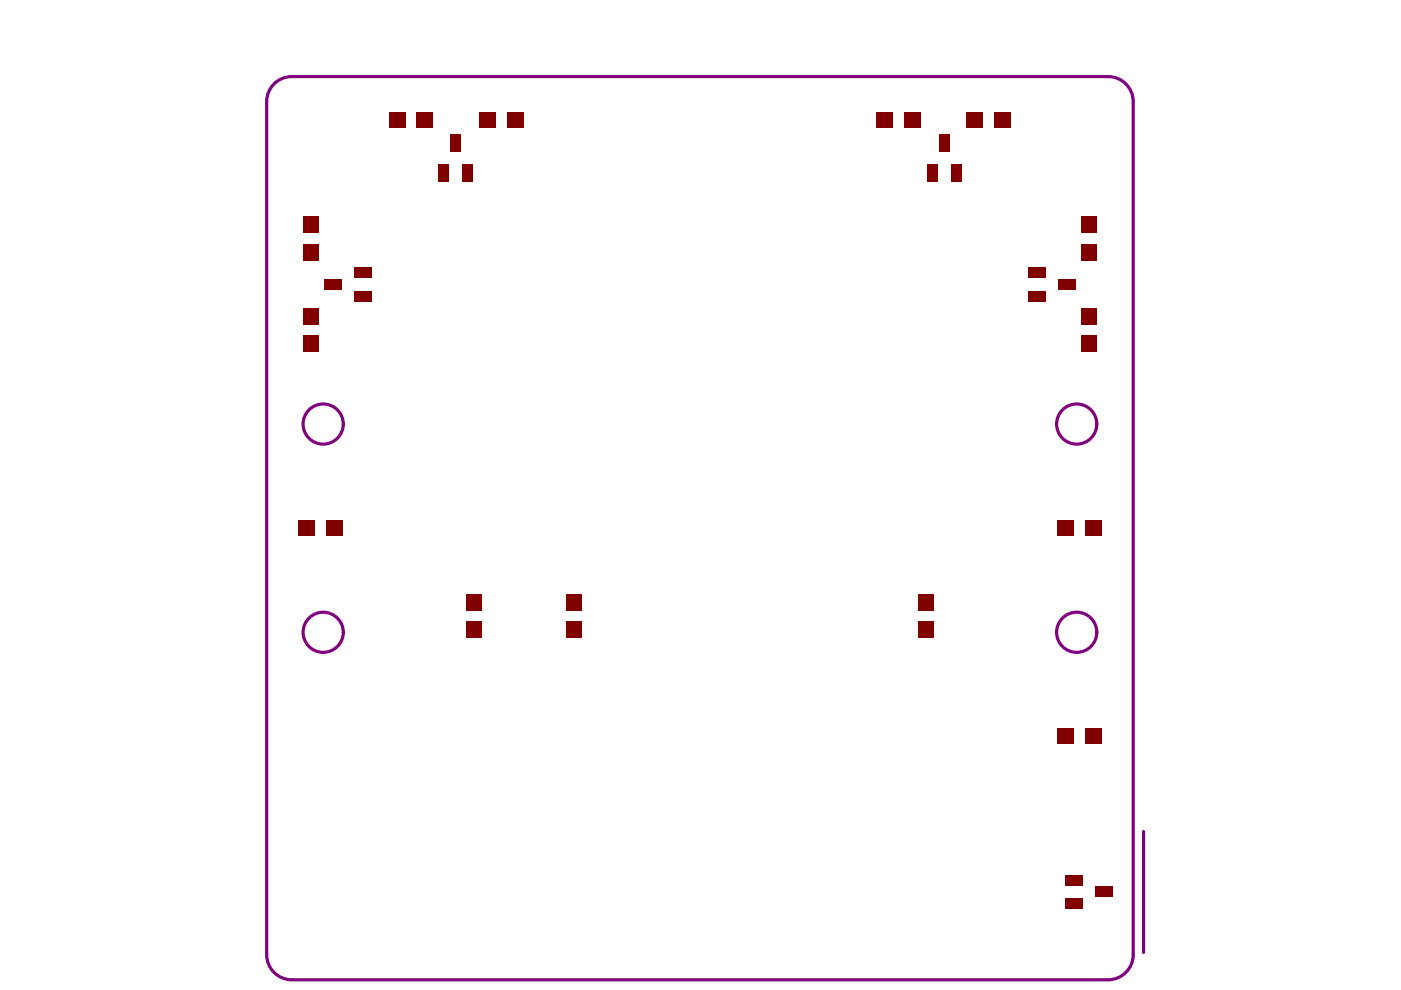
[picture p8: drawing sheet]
<svg xmlns="http://www.w3.org/2000/svg" width="297mm" height="210mm" viewBox="0 0 297 210" stroke-linecap="round" stroke-linejoin="round" font-family="sans-serif">
<g fill="none" stroke="#800080" stroke-width=".68">
<path d="M58.1 17.8a5.3 5.3 0 0 1 3.8-1.6h173a5.3 5.3 0 0 1 5.4 5.4v180.8a5.3 5.3 0 0 1-5.4 5.3h-173a5.3 5.3 0 0 1-5.4-5.3v-180.8a5.3 5.3 0 0 1 1.6-3.8zM242.5 176.3v25.6"/>
<circle cx="68.5" cy="89.9" r="4.3"/>
<circle cx="228.3" cy="89.9" r="4.3"/>
<circle cx="68.5" cy="134.1" r="4.3"/>
<circle cx="228.3" cy="134.1" r="4.3"/>
</g>
<g fill="#800000">
<path d="M98.8 125.9h3.3v3.5h-3.3z" fill-rule="evenodd"/>
<path d="M98.8 131.8h3.3v3.5h-3.3z" fill-rule="evenodd"/>
<path d="M120.1 131.8h3.3v3.5h-3.3z" fill-rule="evenodd"/>
<path d="M120.1 125.9h3.3v3.5h-3.3z" fill-rule="evenodd"/>
<path d="M232.3 188.1h3.7v2.1h-3.7z" fill-rule="evenodd"/>
<path d="M225.9 185.5h3.7v2.2h-3.7z" fill-rule="evenodd"/>
<path d="M225.9 190.6h3.7v2.1h-3.7z" fill-rule="evenodd"/>
<path d="M63.3 110.3h3.5v3.3h-3.5z" fill-rule="evenodd"/>
<path d="M69.2 110.3h3.4v3.3h-3.4z" fill-rule="evenodd"/>
<path d="M230 110.3h3.5v3.3h-3.5z" fill-rule="evenodd"/>
<path d="M224.2 110.3h3.4v3.3h-3.4z" fill-rule="evenodd"/>
<path d="M224.2 154.5h3.4v3.3h-3.4z" fill-rule="evenodd"/>
<path d="M230 154.5h3.5v3.3h-3.5z" fill-rule="evenodd"/>
<path d="M194.7 131.8h3.3v3.5h-3.3z" fill-rule="evenodd"/>
<path d="M194.7 125.9h3.3v3.5h-3.3z" fill-rule="evenodd"/>
<path d="M95.6 28.5h2.1v3.7h-2.1z" fill-rule="evenodd"/>
<path d="M98.1 34.9h2.1v3.7h-2.1z" fill-rule="evenodd"/>
<path d="M93 34.9h2.2v3.7h-2.2z" fill-rule="evenodd"/>
<path d="M199.1 28.5h2.1v3.7h-2.1z" fill-rule="evenodd"/>
<path d="M201.6 34.9h2.2v3.7h-2.2z" fill-rule="evenodd"/>
<path d="M196.6 34.9h2.1v3.7h-2.1z" fill-rule="evenodd"/>
<path d="M88.4 23.9h3.4v3.3h-3.4z" fill-rule="evenodd"/>
<path d="M82.5 23.9h3.5v3.3h-3.5z" fill-rule="evenodd"/>
<path d="M68.8 59.2h3.7v2.1h-3.7z" fill-rule="evenodd"/>
<path d="M75.2 56.7h3.7v2.1h-3.7z" fill-rule="evenodd"/>
<path d="M75.2 61.7h3.7v2.2h-3.7z" fill-rule="evenodd"/>
<path d="M217.9 56.7h3.7v2.1h-3.7z" fill-rule="evenodd"/>
<path d="M217.9 61.7h3.7v2.2h-3.7z" fill-rule="evenodd"/>
<path d="M224.3 59.2h3.7v2.1h-3.7z" fill-rule="evenodd"/>
<path d="M229.3 45.9h3.3v3.5h-3.3z" fill-rule="evenodd"/>
<path d="M229.3 51.8h3.3v3.5h-3.3z" fill-rule="evenodd"/>
<path d="M210.8 23.9h3.5v3.3h-3.5z" fill-rule="evenodd"/>
<path d="M205 23.9h3.4v3.3h-3.4z" fill-rule="evenodd"/>
<path d="M64.2 45.9h3.3v3.5h-3.3z" fill-rule="evenodd"/>
<path d="M64.2 51.8h3.3v3.5h-3.3z" fill-rule="evenodd"/>
<path d="M229.3 71.2h3.3v3.4h-3.3z" fill-rule="evenodd"/>
<path d="M229.3 65.3h3.3v3.5h-3.3z" fill-rule="evenodd"/>
<path d="M185.8 23.9h3.5v3.3h-3.5z" fill-rule="evenodd"/>
<path d="M191.7 23.9h3.4v3.3h-3.4z" fill-rule="evenodd"/>
<path d="M64.2 71.2h3.3v3.4h-3.3z" fill-rule="evenodd"/>
<path d="M64.2 65.3h3.3v3.5h-3.3z" fill-rule="evenodd"/>
<path d="M107.5 23.9h3.5v3.3h-3.5z" fill-rule="evenodd"/>
<path d="M101.7 23.9h3.4v3.3h-3.4z" fill-rule="evenodd"/>
</g>
</svg>
